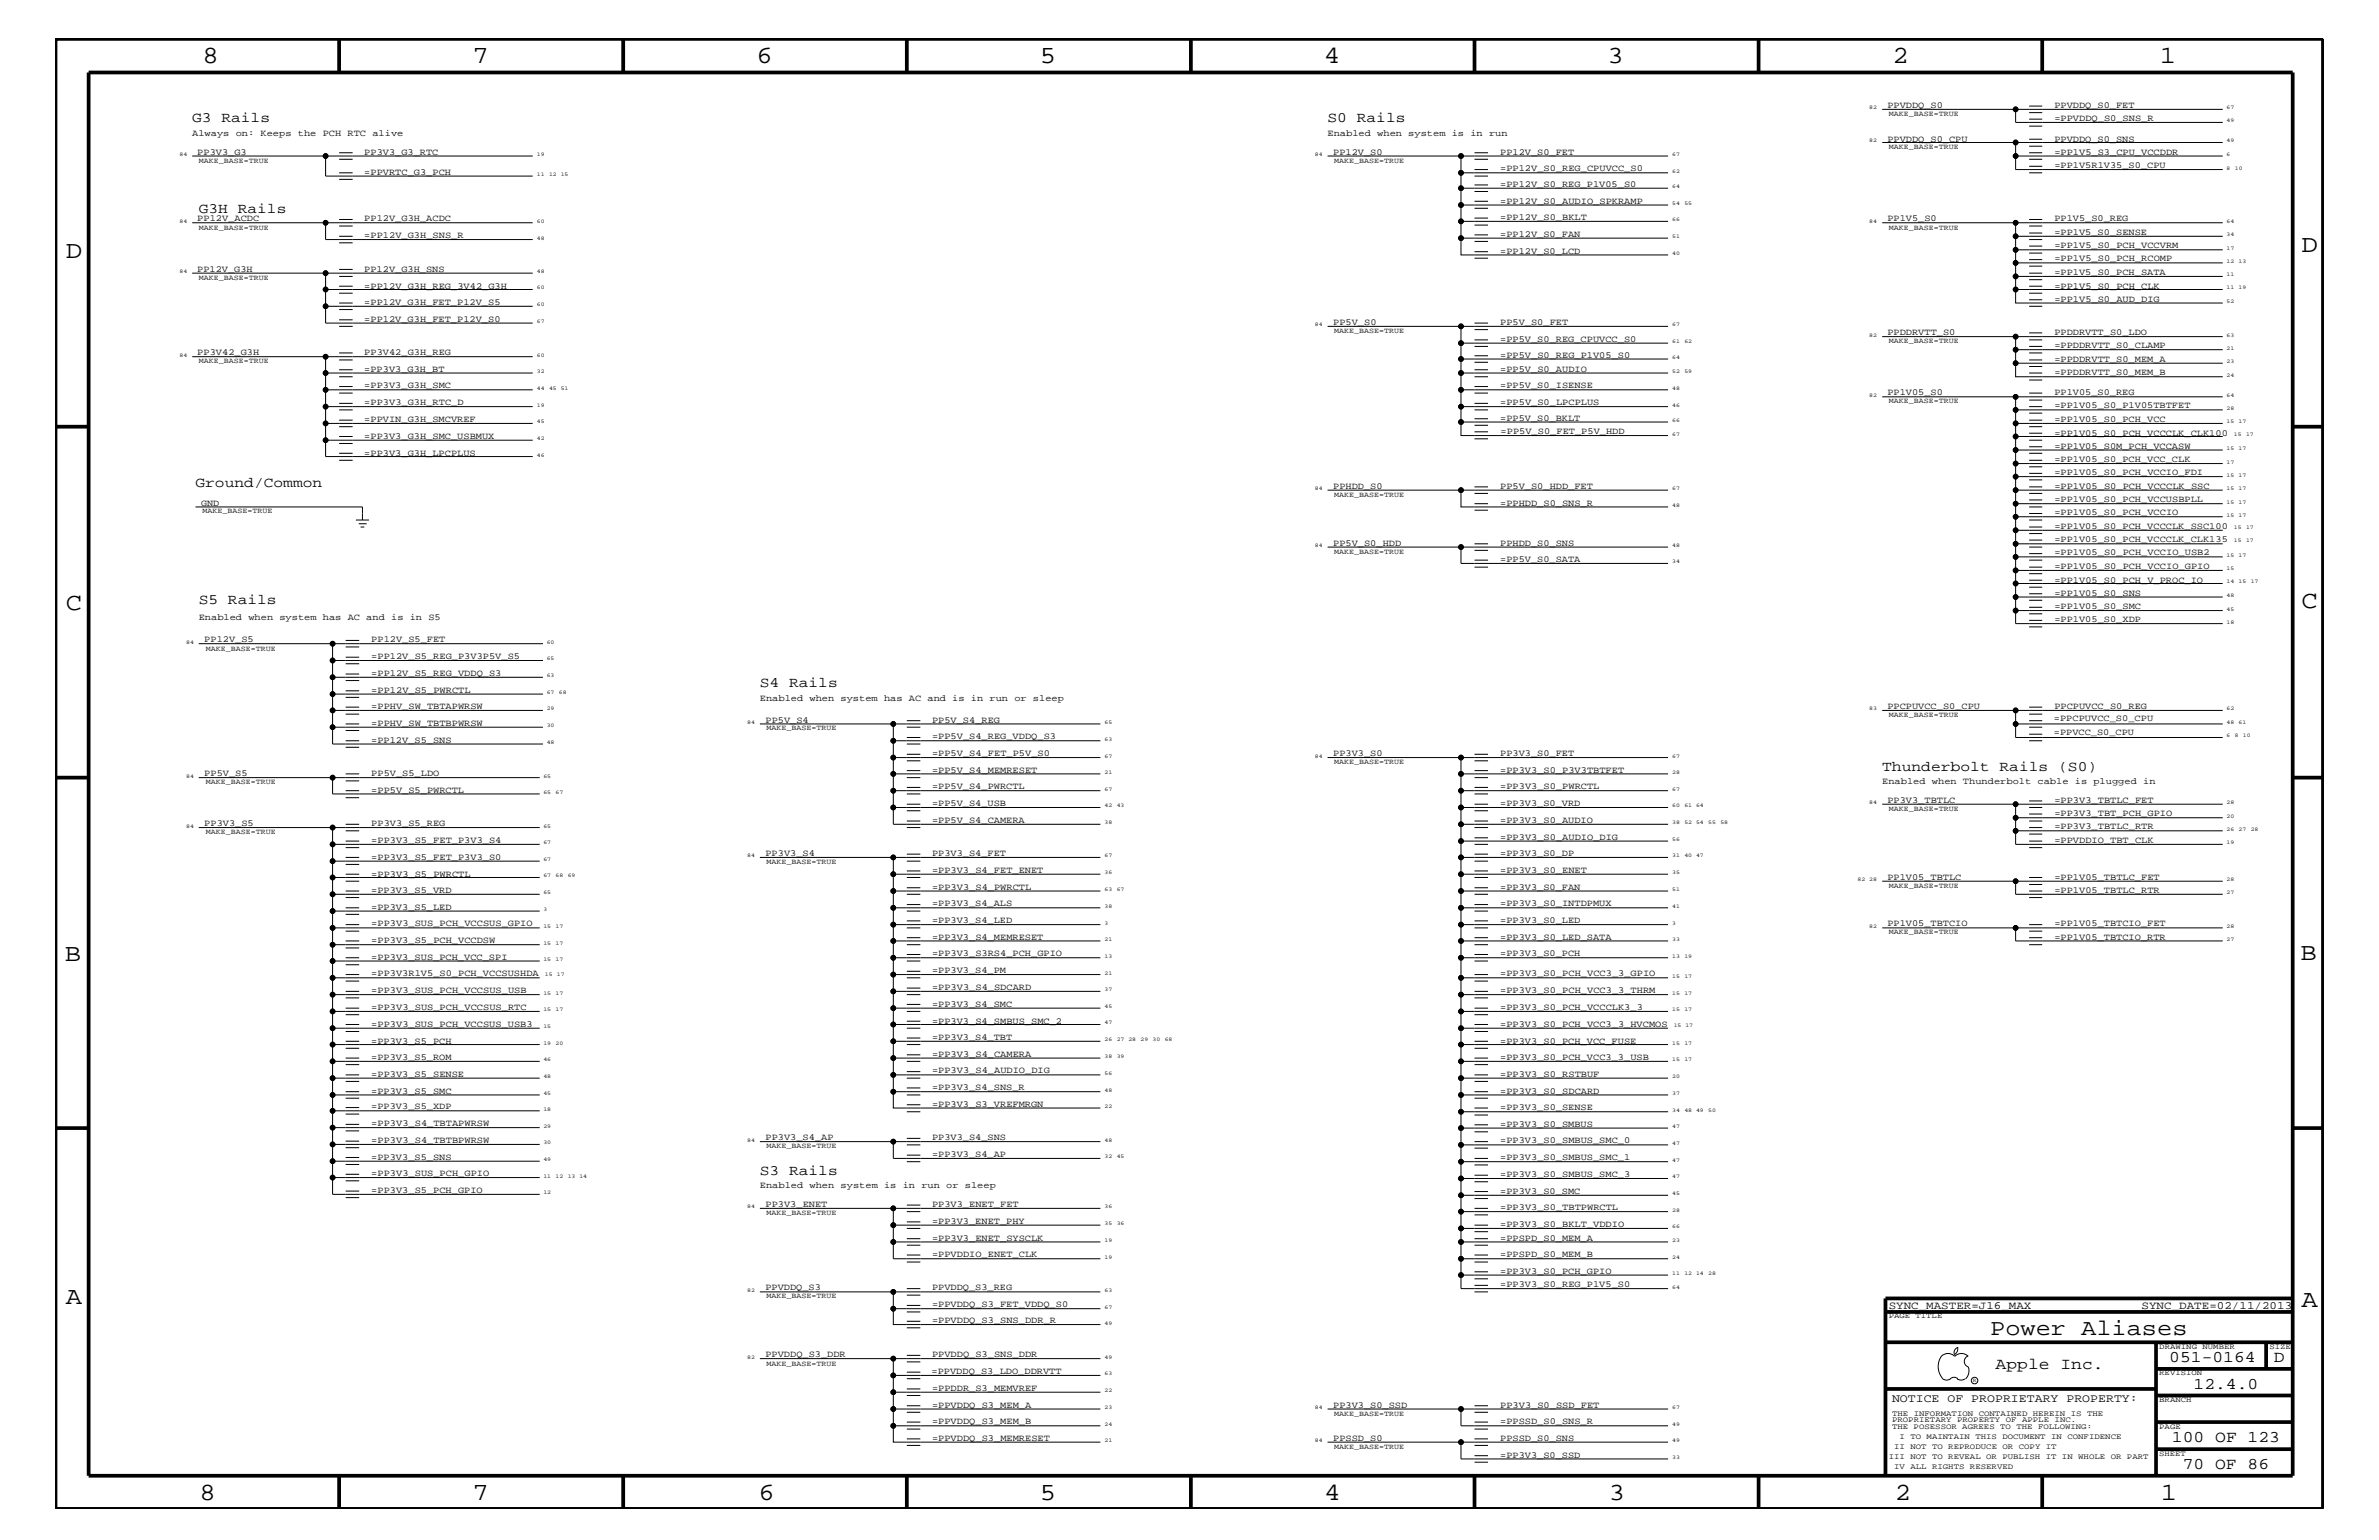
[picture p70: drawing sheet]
<svg xmlns="http://www.w3.org/2000/svg" width="432mm" height="279mm" viewBox="0 0 432 279" stroke-linecap="round" stroke-linejoin="round" font-family="sans-serif">
<defs><g id="words">
<g font-size="4.5">
<text x="36.7" y="11.5">8</text>
<text x="85.8" y="11.5">7</text>
<text x="137.3" y="11.5">6</text>
<text x="188.7" y="11.5">5</text>
<text x="240.3" y="11.5">4</text>
<text x="291.8" y="11.5">3</text>
<text x="343.5" y="11.5">2</text>
<text x="392" y="11.5">1</text>
<text x="11.9" y="46.8">D</text>
<text x="417.7" y="45.7">D</text>
<text x="11.9" y="110.6">C</text>
<text x="417.7" y="110.3">C</text>
<text x="11.8" y="174.3">B</text>
<text x="417.6" y="174.2">B</text>
<text x="11.9" y="236.7">A</text>
<text x="417.7" y="237.1">A</text>
<text x="36.2" y="272.1">8</text>
<text x="85.8" y="272.1">7</text>
<text x="137.7" y="272.1">6</text>
<text x="188.7" y="272.1">5</text>
<text x="240.4" y="272.1">4</text>
<text x="292" y="272.1">3</text>
<text x="343.9" y="272.1">2</text>
<text x="392.2" y="272.1">1</text>
</g>
<text font-size="4.1" x="361.2" y="242.3">Power Aliases</text>
<g font-size="3">
<text x="362.2" y="248.4">Apple Inc.</text>
<text x="393.7" y="247.1">051-0164</text>
<text x="398.1" y="252">12.4.0</text>
<text x="412.7" y="247.1">D</text>
<text x="394.2" y="261.6">100 OF 123</text>
<text x="396.2" y="266.6">70 OF 86</text>
</g>
<g font-size="2.6">
<text x="34.9" y="22.2">G3 Rails</text>
<text x="241" y="22.2">S0 Rails</text>
<text x="36.1" y="38.6">G3H Rails</text>
<text x="35.5" y="88.3">Ground/Common</text>
<text x="36.1" y="109.5">S5 Rails</text>
<text x="137.9" y="124.7">S4 Rails</text>
<text x="341.6" y="139.8">Thunderbolt Rails (S0)</text>
<text x="137.9" y="213.2">S3 Rails</text>
</g>
<text font-size="2.1" x="343.4" y="254.4">NOTICE OF PROPRIETARY PROPERTY:</text>
<g font-size="2">
<text x="342.8" y="237.4">SYNC_MASTER=J16_MAX</text>
<text x="388.7" y="237.4">SYNC_DATE=02/11/2013</text>
</g>
<g font-size="1.7">
<text x="342.6" y="19.6">PPVDDQ_S0</text>
<text x="372.9" y="19.6">PPVDDQ_S0_FET</text>
<text x="372.9" y="22">=PPVDDQ_S0_SNS_R</text>
<text x="34.9" y="24.7">Always on: Keeps the PCH RTC alive</text>
<text x="35.8" y="28.1">PP3V3_G3</text>
<text x="66.1" y="28.1">PP3V3_G3_RTC</text>
<text x="241" y="24.7">Enabled when system is in run</text>
<text x="242" y="28.1">PP12V_S0</text>
<text x="272.3" y="28.1">PP12V_S0_FET</text>
<text x="342.6" y="25.7">PPVDDQ_S0_CPU</text>
<text x="372.9" y="25.7">PPVDDQ_S0_SNS</text>
<text x="372.9" y="28.1">=PP1V5_S3_CPU_VCCDDR</text>
<text x="66.1" y="31.7">=PPVRTC_G3_PCH</text>
<text x="272.3" y="33.9">=PP12V_S0_REG_P1V05_S0</text>
<text x="272.3" y="31.1">=PP12V_S0_REG_CPUVCC_S0</text>
<text x="372.9" y="30.5">=PP1V5R1V35_S0_CPU</text>
<text x="35.8" y="40.2">PP12V_ACDC</text>
<text x="66.1" y="40.2">PP12V_G3H_ACDC</text>
<text x="272.3" y="40">=PP12V_S0_BKLT</text>
<text x="272.3" y="36.9">=PP12V_S0_AUDIO_SPKRAMP</text>
<text x="342.6" y="40.2">PP1V5_S0</text>
<text x="372.9" y="40.2">PP1V5_S0_REG</text>
<text x="66.1" y="43.2">=PP12V_G3H_SNS_R</text>
<text x="272.3" y="46">=PP12V_S0_LCD</text>
<text x="272.3" y="43">=PP12V_S0_FAN</text>
<text x="372.9" y="47.4">=PP1V5_S0_PCH_RCOMP</text>
<text x="372.9" y="45.1">=PP1V5_S0_PCH_VCCVRM</text>
<text x="372.9" y="42.6">=PP1V5_S0_SENSE</text>
<text x="35.8" y="49.3">PP12V_G3H</text>
<text x="66.1" y="52.4">=PP12V_G3H_REG_3V42_G3H</text>
<text x="66.1" y="49.3">PP12V_G3H_SNS</text>
<text x="372.9" y="52.4">=PP1V5_S0_PCH_CLK</text>
<text x="372.9" y="49.9">=PP1V5_S0_PCH_SATA</text>
<text x="66.1" y="58.4">=PP12V_G3H_FET_P12V_S0</text>
<text x="66.1" y="55.3">=PP12V_G3H_FET_P12V_S5</text>
<text x="242" y="59">PP5V_S0</text>
<text x="272.3" y="59">PP5V_S0_FET</text>
<text x="372.9" y="54.7">=PP1V5_S0_AUD_DIG</text>
<text x="35.8" y="64.5">PP3V42_G3H</text>
<text x="66.1" y="64.5">PP3V42_G3H_REG</text>
<text x="272.3" y="62">=PP5V_S0_REG_CPUVCC_S0</text>
<text x="272.3" y="64.9">=PP5V_S0_REG_P1V05_S0</text>
<text x="342.6" y="60.8">PPDDRVTT_S0</text>
<text x="372.9" y="65.6">=PPDDRVTT_S0_MEM_A</text>
<text x="372.9" y="63.2">=PPDDRVTT_S0_CLAMP</text>
<text x="372.9" y="60.8">PPDDRVTT_S0_LDO</text>
<text x="66.1" y="67.5">=PP3V3_G3H_BT</text>
<text x="66.1" y="70.5">=PP3V3_G3H_SMC</text>
<text x="272.3" y="67.5">=PP5V_S0_AUDIO</text>
<text x="272.3" y="70.5">=PP5V_S0_ISENSE</text>
<text x="342.6" y="71.7">PP1V05_S0</text>
<text x="372.9" y="71.7">PP1V05_S0_REG</text>
<text x="372.9" y="68.1">=PPDDRVTT_S0_MEM_B</text>
<text x="66.1" y="73.5">=PP3V3_G3H_RTC_D</text>
<text x="66.1" y="76.6">=PPVIN_G3H_SMCVREF</text>
<text x="272.3" y="73.5">=PP5V_S0_LPCPLUS</text>
<text x="272.3" y="76.3">=PP5V_S0_BKLT</text>
<text x="372.9" y="74.1">=PP1V05_S0_P1V05TBTFET</text>
<text x="372.9" y="76.6">=PP1V05_S0_PCH_VCC</text>
<text x="66.1" y="79.6">=PP3V3_G3H_SMC_USBMUX</text>
<text x="66.1" y="82.7">=PP3V3_G3H_LPCPLUS</text>
<text x="272.4" y="78.8">=PP5V_S0_FET_P5V_HDD</text>
<text x="372.9" y="81.4">=PP1V05_S0M_PCH_VCCASW</text>
<text x="372.9" y="79">=PP1V05_S0_PCH_VCCCLK_CLK100</text>
<text x="372.9" y="83.8">=PP1V05_S0_PCH_VCC_CLK</text>
<text x="242" y="88.7">PPHDD_S0</text>
<text x="272.3" y="88.7">PP5V_S0_HDD_FET</text>
<text x="372.9" y="88.7">=PP1V05_S0_PCH_VCCCLK_SSC</text>
<text x="372.9" y="86.2">=PP1V05_S0_PCH_VCCIO_FDI</text>
<text x="36.5" y="91.7">GND</text>
<text x="272.3" y="91.7">=PPHDD_S0_SNS_R</text>
<text x="372.9" y="93.5">=PP1V05_S0_PCH_VCCIO</text>
<text x="372.9" y="96">=PP1V05_S0_PCH_VCCCLK_SSC100</text>
<text x="372.9" y="91.1">=PP1V05_S0_PCH_VCCUSBPLL</text>
<text x="242" y="99">PP5V_S0_HDD</text>
<text x="272.3" y="99">PPHDD_S0_SNS</text>
<text x="372.9" y="100.8">=PP1V05_S0_PCH_VCCIO_USB2</text>
<text x="372.9" y="98.4">=PP1V05_S0_PCH_VCCCLK_CLK135</text>
<text x="272.3" y="102.1">=PP5V_S0_SATA</text>
<text x="372.9" y="103.2">=PP1V05_S0_PCH_VCCIO_GPIO</text>
<text x="372.9" y="105.7">=PP1V05_S0_PCH_V_PROC_IO</text>
<text x="36.1" y="112.6">Enabled when system has AC and is in S5</text>
<text x="372.9" y="108.1">=PP1V05_S0_SNS</text>
<text x="372.9" y="112.9">=PP1V05_S0_XDP</text>
<text x="372.9" y="110.5">=PP1V05_S0_SMC</text>
<text x="37.1" y="116.5">PP12V_S5</text>
<text x="67.4" y="119.6">=PP12V_S5_REG_P3V3P5V_S5</text>
<text x="67.4" y="116.5">PP12V_S5_FET</text>
<text x="67.4" y="122.6">=PP12V_S5_REG_VDDQ_S3</text>
<text x="67.4" y="125.7">=PP12V_S5_PWRCTL</text>
<text x="67.4" y="128.7">=PPHV_SW_TBTAPWRSW</text>
<text x="67.4" y="131.7">=PPHV_SW_TBTBPWRSW</text>
<text x="137.9" y="127.1">Enabled when system has AC and is in run or sleep</text>
<text x="138.9" y="131.1">PP5V_S4</text>
<text x="169.2" y="131.1">PP5V_S4_REG</text>
<text x="342.6" y="128.7">PPCPUVCC_S0_CPU</text>
<text x="372.8" y="130.8">=PPCPUVCC_S0_CPU</text>
<text x="372.9" y="128.7">PPCPUVCC_S0_REG</text>
<text x="67.4" y="134.7">=PP12V_S5_SNS</text>
<text x="169.2" y="137.2">=PP5V_S4_FET_P5V_S0</text>
<text x="169.2" y="134.1">=PP5V_S4_REG_VDDQ_S3</text>
<text x="242" y="137.2">PP3V3_S0</text>
<text x="272.3" y="137.2">PP3V3_S0_FET</text>
<text x="372.8" y="133.3">=PPVCC_S0_CPU</text>
<text x="37.1" y="140.8">PP5V_S5</text>
<text x="67.4" y="140.8">PP5V_S5_LDO</text>
<text x="67.4" y="143.9">=PP5V_S5_PWRCTL</text>
<text x="169.2" y="140.2">=PP5V_S4_MEMRESET</text>
<text x="169.2" y="143.2">=PP5V_S4_PWRCTL</text>
<text x="272.3" y="140.2">=PP3V3_S0_P3V3TBTFET</text>
<text x="272.3" y="143.2">=PP3V3_S0_PWRCTL</text>
<text x="341.6" y="142.3">Enabled when Thunderbolt cable is plugged in</text>
<text x="37.1" y="149.9">PP3V3_S5</text>
<text x="67.4" y="149.9">PP3V3_S5_REG</text>
<text x="169.2" y="149.3">=PP5V_S4_CAMERA</text>
<text x="169.2" y="146.2">=PP5V_S4_USB</text>
<text x="272.3" y="146.2">=PP3V3_S0_VRD</text>
<text x="272.3" y="149.3">=PP3V3_S0_AUDIO</text>
<text x="342.6" y="145.7">PP3V3_TBTLC</text>
<text x="372.9" y="148.1">=PP3V3_TBT_PCH_GPIO</text>
<text x="372.9" y="145.7">=PP3V3_TBTLC_FET</text>
<text x="67.4" y="152.9">=PP3V3_S5_FET_P3V3_S4</text>
<text x="67.4" y="156">=PP3V3_S5_FET_P3V3_S0</text>
<text x="138.9" y="155.4">PP3V3_S4</text>
<text x="169.2" y="155.4">PP3V3_S4_FET</text>
<text x="272.3" y="152.3">=PP3V3_S0_AUDIO_DIG</text>
<text x="272.3" y="155.4">=PP3V3_S0_DP</text>
<text x="372.9" y="150.5">=PP3V3_TBTLC_RTR</text>
<text x="372.9" y="152.9">=PPVDDIO_TBT_CLK</text>
<text x="67.4" y="159">=PP3V3_S5_PWRCTL</text>
<text x="67.4" y="162">=PP3V3_S5_VRD</text>
<text x="169.2" y="161.4">=PP3V3_S4_PWRCTL</text>
<text x="169.2" y="158.4">=PP3V3_S4_FET_ENET</text>
<text x="272.3" y="158.4">=PP3V3_S0_ENET</text>
<text x="272.3" y="161.4">=PP3V3_S0_FAN</text>
<text x="342.6" y="159.6">PP1V05_TBTLC</text>
<text x="372.9" y="159.6">=PP1V05_TBTLC_FET</text>
<text x="372.9" y="162">=PP1V05_TBTLC_RTR</text>
<text x="67.4" y="165">=PP3V3_S5_LED</text>
<text x="169.2" y="167.5">=PP3V3_S4_LED</text>
<text x="169.2" y="164.5">=PP3V3_S4_ALS</text>
<text x="272.3" y="164.5">=PP3V3_S0_INTDPMUX</text>
<text x="272.3" y="167.5">=PP3V3_S0_LED</text>
<text x="67.4" y="168.1">=PP3V3_SUS_PCH_VCCSUS_GPIO</text>
<text x="67.4" y="171.1">=PP3V3_S5_PCH_VCCDSW</text>
<text x="169.2" y="173.5">=PP3V3_S3RS4_PCH_GPIO</text>
<text x="169.2" y="170.5">=PP3V3_S4_MEMRESET</text>
<text x="272.3" y="173.5">=PP3V3_S0_PCH</text>
<text x="272.3" y="170.5">=PP3V3_S0_LED_SATA</text>
<text x="342.6" y="168.1">PP1V05_TBTCIO</text>
<text x="372.9" y="168.1">=PP1V05_TBTCIO_FET</text>
<text x="372.9" y="170.5">=PP1V05_TBTCIO_RTR</text>
<text x="67.4" y="174.2">=PP3V3_SUS_PCH_VCC_SPI</text>
<text x="67.4" y="177.2">=PP3V3R1V5_S0_PCH_VCCSUSHDA</text>
<text x="169.2" y="176.6">=PP3V3_S4_PM</text>
<text x="169.2" y="179.6">=PP3V3_S4_SDCARD</text>
<text x="272.3" y="177.2">=PP3V3_S0_PCH_VCC3_3_GPIO</text>
<text x="67.4" y="180.2">=PP3V3_SUS_PCH_VCCSUS_USB</text>
<text x="67.4" y="183.2">=PP3V3_SUS_PCH_VCCSUS_RTC</text>
<text x="169.2" y="182.7">=PP3V3_S4_SMC</text>
<text x="169.2" y="185.7">=PP3V3_S4_SMBUS_SMC_2</text>
<text x="272.3" y="183.2">=PP3V3_S0_PCH_VCCCLK3_3</text>
<text x="272.3" y="180.2">=PP3V3_S0_PCH_VCC3_3_THRM</text>
<text x="67.4" y="186.3">=PP3V3_SUS_PCH_VCCSUS_USB3</text>
<text x="67.4" y="189.3">=PP3V3_S5_PCH</text>
<text x="169.2" y="188.7">=PP3V3_S4_TBT</text>
<text x="169.2" y="191.7">=PP3V3_S4_CAMERA</text>
<text x="272.3" y="189.3">=PP3V3_S0_PCH_VCC_FUSE</text>
<text x="272.3" y="186.3">=PP3V3_S0_PCH_VCC3_3_HVCMOS</text>
<text x="67.4" y="192.3">=PP3V3_S5_ROM</text>
<text x="67.4" y="195.4">=PP3V3_S5_SENSE</text>
<text x="169.2" y="194.8">=PP3V3_S4_AUDIO_DIG</text>
<text x="169.2" y="197.8">=PP3V3_S4_SNS_R</text>
<text x="272.3" y="195.4">=PP3V3_S0_RSTBUF</text>
<text x="272.3" y="192.3">=PP3V3_S0_PCH_VCC3_3_USB</text>
<text x="67.4" y="198.4">=PP3V3_S5_SMC</text>
<text x="67.4" y="201.3">=PP3V3_S5_XDP</text>
<text x="169.2" y="200.9">=PP3V3_S3_VREFMRGN</text>
<text x="272.3" y="201.5">=PP3V3_S0_SENSE</text>
<text x="272.3" y="198.4">=PP3V3_S0_SDCARD</text>
<text x="67.4" y="204.3">=PP3V3_S4_TBTAPWRSW</text>
<text x="67.4" y="207.4">=PP3V3_S4_TBTBPWRSW</text>
<text x="138.9" y="206.9">PP3V3_S4_AP</text>
<text x="169.2" y="206.9">PP3V3_S4_SNS</text>
<text x="169.2" y="209.9">=PP3V3_S4_AP</text>
<text x="272.3" y="207.5">=PP3V3_S0_SMBUS_SMC_0</text>
<text x="272.3" y="204.4">=PP3V3_S0_SMBUS</text>
<text x="67.4" y="210.4">=PP3V3_S5_SNS</text>
<text x="67.4" y="213.4">=PP3V3_SUS_PCH_GPIO</text>
<text x="137.9" y="215.6">Enabled when system is in run or sleep</text>
<text x="272.3" y="213.6">=PP3V3_S0_SMBUS_SMC_3</text>
<text x="272.3" y="210.5">=PP3V3_S0_SMBUS_SMC_1</text>
<text x="67.4" y="216.4">=PP3V3_S5_PCH_GPIO</text>
<text x="138.9" y="219">PP3V3_ENET</text>
<text x="169.2" y="219">PP3V3_ENET_FET</text>
<text x="272.3" y="219.6">=PP3V3_S0_TBTPWRCTL</text>
<text x="272.3" y="216.6">=PP3V3_S0_SMC</text>
<text x="169.2" y="225.1">=PP3V3_ENET_SYSCLK</text>
<text x="169.2" y="222">=PP3V3_ENET_PHY</text>
<text x="272.3" y="225.1">=PPSPD_S0_MEM_A</text>
<text x="272.3" y="222.6">=PP3V3_S0_BKLT_VDDIO</text>
<text x="169.2" y="228.1">=PPVDDIO_ENET_CLK</text>
<text x="272.3" y="231.1">=PP3V3_S0_PCH_GPIO</text>
<text x="272.3" y="233.5">=PP3V3_S0_REG_P1V5_S0</text>
<text x="272.3" y="228.1">=PPSPD_S0_MEM_B</text>
<text x="138.9" y="234.1">PPVDDQ_S3</text>
<text x="169.2" y="237.2">=PPVDDQ_S3_FET_VDDQ_S0</text>
<text x="169.2" y="234.1">PPVDDQ_S3_REG</text>
<text x="169.2" y="240.1">=PPVDDQ_S3_SNS_DDR_R</text>
<text x="138.9" y="246.2">PPVDDQ_S3_DDR</text>
<text x="169.1" y="249.3">=PPVDDQ_S3_LDO_DDRVTT</text>
<text x="169.2" y="246.2">PPVDDQ_S3_SNS_DDR</text>
<text x="169.2" y="255.4">=PPVDDQ_S3_MEM_A</text>
<text x="169.2" y="252.3">=PPDDR_S3_MEMVREF</text>
<text x="242" y="255.4">PP3V3_S0_SSD</text>
<text x="272.3" y="255.4">PP3V3_S0_SSD_FET</text>
<text x="169.2" y="258.4">=PPVDDQ_S3_MEM_B</text>
<text x="169.2" y="261.4">=PPVDDQ_S3_MEMRESET</text>
<text x="242" y="261.4">PPSSD_S0</text>
<text x="272.3" y="261.4">PPSSD_S0_SNS</text>
<text x="272.3" y="258.4">=PPSSD_S0_SNS_R</text>
<text x="272.3" y="264.4">=PP3V3_S0_SSD</text>
</g>
<g font-size="1.4">
<text x="342.8" y="21">MAKE_BASE=TRUE</text>
<text x="36.1" y="29.5">MAKE_BASE=TRUE</text>
<text x="242.1" y="29.5">MAKE_BASE=TRUE</text>
<text x="342.8" y="27.1">MAKE_BASE=TRUE</text>
<text x="36.1" y="41.7">MAKE_BASE=TRUE</text>
<text x="342.8" y="41.7">MAKE_BASE=TRUE</text>
<text x="36.1" y="50.7">MAKE_BASE=TRUE</text>
<text x="36.1" y="65.9">MAKE_BASE=TRUE</text>
<text x="242.1" y="60.4">MAKE_BASE=TRUE</text>
<text x="342.8" y="62.3">MAKE_BASE=TRUE</text>
<text x="342.8" y="73.2">MAKE_BASE=TRUE</text>
<text x="36.7" y="93.2">MAKE_BASE=TRUE</text>
<text x="242.1" y="90.1">MAKE_BASE=TRUE</text>
<text x="242.1" y="100.4">MAKE_BASE=TRUE</text>
<text x="37.3" y="118.1">MAKE_BASE=TRUE</text>
<text x="342.8" y="130.2">MAKE_BASE=TRUE</text>
<text x="139.1" y="132.5">MAKE_BASE=TRUE</text>
<text x="37.3" y="142.3">MAKE_BASE=TRUE</text>
<text x="242.1" y="138.6">MAKE_BASE=TRUE</text>
<text x="342.8" y="147.1">MAKE_BASE=TRUE</text>
<text x="37.3" y="151.3">MAKE_BASE=TRUE</text>
<text x="139.1" y="156.8">MAKE_BASE=TRUE</text>
<text x="342.8" y="161.1">MAKE_BASE=TRUE</text>
<text x="342.8" y="169.5">MAKE_BASE=TRUE</text>
<text x="139.1" y="208.3">MAKE_BASE=TRUE</text>
<text x="139.1" y="220.4">MAKE_BASE=TRUE</text>
<text x="139.1" y="235.6">MAKE_BASE=TRUE</text>
<text x="342.8" y="239.2">PAGE TITLE</text>
<text x="391.9" y="244.7">DRAWING NUMBER</text>
<text x="411.9" y="244.7">SIZE</text>
<text x="139.1" y="247.8">MAKE_BASE=TRUE</text>
<text x="391.9" y="249.5">REVISION</text>
<text x="242.1" y="256.8">MAKE_BASE=TRUE</text>
<text x="343.4" y="256.8">THE INFORMATION CONTAINED HEREIN IS THE</text>
<text x="391.9" y="254.4">BRANCH</text>
<text x="242.1" y="262.9">MAKE_BASE=TRUE</text>
<text x="343.4" y="258">PROPRIETARY PROPERTY OF APPLE INC.</text>
<text x="343.4" y="259.3">THE POSESSOR AGREES TO THE FOLLOWING:</text>
<text x="343.8" y="262.9">II NOT TO REPRODUCE OR COPY IT</text>
<text x="344.8" y="261.1">I TO MAINTAIN THIS DOCUMENT IN CONFIDENCE</text>
<text x="391.9" y="259.3">PAGE</text>
<text x="342.8" y="264.7">III NOT TO REVEAL OR PUBLISH IT IN WHOLE OR PART</text>
<text x="343.8" y="266.6">IV ALL RIGHTS RESERVED</text>
<text x="391.9" y="264.1">SHEET</text>
</g>
<g font-size="1">
<text x="339.3" y="19.8">82</text>
<text x="404.1" y="19.8">67</text>
<text x="404.1" y="22.2">49</text>
<text x="32.6" y="28.3">84</text>
<text x="97.5" y="28.3">19</text>
<text x="238.7" y="28.3">84</text>
<text x="303.5" y="28.3">67</text>
<text x="339.3" y="25.9">82</text>
<text x="404.1" y="25.9">49</text>
<text x="404.1" y="28.3">6</text>
<text x="97.5" y="31.9">11</text>
<text x="99.7" y="31.9">12 15</text>
<text x="303.5" y="34.1">64</text>
<text x="303.5" y="31.4">62</text>
<text x="404.1" y="30.8">8</text>
<text x="405.6" y="30.8">10</text>
<text x="32.6" y="40.4">84</text>
<text x="97.5" y="40.4">60</text>
<text x="303.5" y="40.2">66</text>
<text x="303.5" y="37.2">54</text>
<text x="305.7" y="37.2">55</text>
<text x="339.3" y="40.4">84</text>
<text x="404.1" y="40.4">64</text>
<text x="97.5" y="43.5">48</text>
<text x="303.5" y="46.3">40</text>
<text x="303.5" y="43.2">51</text>
<text x="404.1" y="47.7">12</text>
<text x="404.1" y="45.3">17</text>
<text x="404.1" y="42.9">34</text>
<text x="406.3" y="47.7">13</text>
<text x="32.6" y="49.6">84</text>
<text x="97.5" y="52.5">60</text>
<text x="97.5" y="49.6">48</text>
<text x="404.1" y="52.5">11</text>
<text x="404.1" y="50.2">11</text>
<text x="406.3" y="52.5">19</text>
<text x="97.5" y="58.6">67</text>
<text x="97.5" y="55.6">60</text>
<text x="238.7" y="59.2">84</text>
<text x="303.5" y="59.2">67</text>
<text x="404.1" y="55">52</text>
<text x="32.6" y="64.7">84</text>
<text x="97.5" y="64.7">60</text>
<text x="303.5" y="62.3">61</text>
<text x="303.5" y="65.1">64</text>
<text x="305.7" y="62.3">62</text>
<text x="339.3" y="61.1">82</text>
<text x="404.1" y="65.9">23</text>
<text x="404.1" y="63.4">21</text>
<text x="404.1" y="61.1">63</text>
<text x="97.5" y="70.7">44</text>
<text x="97.5" y="67.7">32</text>
<text x="99.7" y="70.7">45 51</text>
<text x="303.5" y="67.7">52</text>
<text x="303.5" y="70.7">48</text>
<text x="305.7" y="67.7">59</text>
<text x="339.3" y="72">82</text>
<text x="404.1" y="72">64</text>
<text x="404.1" y="68.4">24</text>
<text x="97.5" y="73.8">19</text>
<text x="97.5" y="76.8">45</text>
<text x="303.5" y="73.8">46</text>
<text x="303.5" y="76.6">66</text>
<text x="404.1" y="74.4">28</text>
<text x="404.1" y="76.8">15</text>
<text x="406.3" y="76.8">17</text>
<text x="97.5" y="79.9">42</text>
<text x="97.5" y="82.8">46</text>
<text x="303.5" y="79">67</text>
<text x="404.1" y="81.6">15</text>
<text x="405.5" y="79">15</text>
<text x="406.3" y="81.6">17</text>
<text x="407.7" y="79">17</text>
<text x="238.7" y="88.9">84</text>
<text x="303.5" y="88.9">67</text>
<text x="404.1" y="88.9">15</text>
<text x="404.1" y="86.5">15</text>
<text x="404.1" y="84.1">17</text>
<text x="406.3" y="88.9">17</text>
<text x="406.3" y="86.5">17</text>
<text x="303.5" y="92">48</text>
<text x="404.1" y="93.8">15</text>
<text x="404.1" y="91.4">15</text>
<text x="405.5" y="96">15</text>
<text x="406.3" y="93.8">17</text>
<text x="406.3" y="91.4">17</text>
<text x="407.7" y="96">17</text>
<text x="238.7" y="99.3">84</text>
<text x="303.5" y="99.3">48</text>
<text x="404.1" y="101">15</text>
<text x="405.5" y="98.4">15</text>
<text x="406.3" y="101">17</text>
<text x="407.7" y="98.4">17</text>
<text x="303.5" y="102.2">34</text>
<text x="404.1" y="103.5">15</text>
<text x="404.1" y="105.9">14</text>
<text x="406.3" y="105.9">15</text>
<text x="408.5" y="105.9">17</text>
<text x="404.1" y="108.3">48</text>
<text x="404.1" y="113.1">18</text>
<text x="404.1" y="110.8">45</text>
<text x="33.8" y="116.8">84</text>
<text x="99.2" y="116.8">60</text>
<text x="99.2" y="119.8">65</text>
<text x="99.2" y="122.9">63</text>
<text x="99.2" y="125.9">67</text>
<text x="101.4" y="125.9">68</text>
<text x="99.2" y="128.9">29</text>
<text x="99.2" y="131.9">30</text>
<text x="135.6" y="131.3">84</text>
<text x="200.5" y="131.3">65</text>
<text x="339.3" y="128.9">83</text>
<text x="404.1" y="128.9">62</text>
<text x="404.1" y="131.3">48</text>
<text x="406.3" y="131.3">61</text>
<text x="99.2" y="135">48</text>
<text x="200.5" y="137.4">67</text>
<text x="200.5" y="134.4">63</text>
<text x="238.7" y="137.4">84</text>
<text x="303.5" y="137.4">67</text>
<text x="404.1" y="133.8">6</text>
<text x="405.6" y="133.8">8</text>
<text x="407.1" y="133.8">10</text>
<text x="33.8" y="141.1">84</text>
<text x="98.6" y="141.1">65</text>
<text x="200.5" y="143.5">67</text>
<text x="200.5" y="140.4">21</text>
<text x="303.5" y="140.4">28</text>
<text x="303.5" y="143.5">67</text>
<text x="98.6" y="144">65</text>
<text x="100.8" y="144">67</text>
<text x="200.5" y="149.5">38</text>
<text x="200.5" y="146.5">42</text>
<text x="202.7" y="146.5">43</text>
<text x="303.5" y="149.5">38</text>
<text x="303.5" y="146.5">60</text>
<text x="305.7" y="149.5">52 54</text>
<text x="305.7" y="146.5">61 64</text>
<text x="310" y="149.5">55</text>
<text x="312.3" y="149.5">58</text>
<text x="339.3" y="145.9">84</text>
<text x="404.1" y="148.4">20</text>
<text x="404.1" y="145.9">28</text>
<text x="33.8" y="150.1">84</text>
<text x="98.6" y="150.1">65</text>
<text x="98.6" y="153.2">67</text>
<text x="135.6" y="155.6">84</text>
<text x="200.5" y="155.6">67</text>
<text x="303.5" y="152.6">56</text>
<text x="303.5" y="155.6">31</text>
<text x="305.7" y="155.6">40 47</text>
<text x="404.1" y="150.7">26</text>
<text x="404.1" y="153.2">19</text>
<text x="406.3" y="150.7">27</text>
<text x="408.5" y="150.7">28</text>
<text x="98.6" y="159.2">67</text>
<text x="98.6" y="156.2">67</text>
<text x="100.8" y="159.2">68</text>
<text x="103" y="159.2">69</text>
<text x="200.5" y="161.7">63</text>
<text x="200.5" y="158.6">36</text>
<text x="202.7" y="161.7">67</text>
<text x="303.5" y="158.6">35</text>
<text x="303.5" y="161.7">51</text>
<text x="337.1" y="159.9">82 28</text>
<text x="404.1" y="159.9">28</text>
<text x="98.6" y="165.3">3</text>
<text x="98.6" y="162.2">65</text>
<text x="200.5" y="167.8">3</text>
<text x="200.5" y="164.7">38</text>
<text x="303.5" y="164.7">41</text>
<text x="303.5" y="167.8">3</text>
<text x="404.1" y="162.2">27</text>
<text x="98.6" y="168.3">15</text>
<text x="98.6" y="171.4">15</text>
<text x="100.8" y="168.3">17</text>
<text x="100.8" y="171.4">17</text>
<text x="200.5" y="173.8">13</text>
<text x="200.5" y="170.7">21</text>
<text x="303.5" y="173.8">13</text>
<text x="303.5" y="170.7">33</text>
<text x="305.7" y="173.8">19</text>
<text x="339.3" y="168.3">82</text>
<text x="404.1" y="168.3">28</text>
<text x="404.1" y="170.7">27</text>
<text x="98.6" y="174.4">15</text>
<text x="98.9" y="177.2">15</text>
<text x="100.8" y="174.4">17</text>
<text x="101.1" y="177.2">17</text>
<text x="200.5" y="176.8">21</text>
<text x="200.5" y="179.9">37</text>
<text x="303.5" y="177.4">15</text>
<text x="305.7" y="177.4">17</text>
<text x="98.6" y="180.5">15</text>
<text x="98.6" y="183.5">15</text>
<text x="100.8" y="180.5">17</text>
<text x="100.8" y="183.5">17</text>
<text x="200.5" y="182.9">45</text>
<text x="200.5" y="185.9">47</text>
<text x="303.5" y="183.5">15</text>
<text x="303.5" y="180.5">15</text>
<text x="305.7" y="183.5">17</text>
<text x="305.7" y="180.5">17</text>
<text x="98.6" y="186.5">15</text>
<text x="98.6" y="189.5">19</text>
<text x="100.8" y="189.5">20</text>
<text x="200.5" y="188.9">26</text>
<text x="200.5" y="192">38</text>
<text x="202.7" y="188.9">27 28</text>
<text x="202.7" y="192">39</text>
<text x="207" y="188.9">29</text>
<text x="209.2" y="188.9">30</text>
<text x="211.4" y="188.9">68</text>
<text x="303.5" y="189.5">15</text>
<text x="303.8" y="186.3">15 17</text>
<text x="305.7" y="189.5">17</text>
<text x="98.6" y="192.6">46</text>
<text x="98.6" y="195.6">48</text>
<text x="200.5" y="195">56</text>
<text x="303.5" y="195.6">20</text>
<text x="303.5" y="192.6">15</text>
<text x="305.7" y="192.6">17</text>
<text x="98.6" y="198.7">45</text>
<text x="98.6" y="201.5">18</text>
<text x="200.5" y="201">22</text>
<text x="200.5" y="198.1">48</text>
<text x="303.5" y="201.7">34</text>
<text x="303.5" y="198.7">37</text>
<text x="305.7" y="201.7">48 49</text>
<text x="310" y="201.7">50</text>
<text x="98.6" y="204.6">29</text>
<text x="98.6" y="207.6">30</text>
<text x="135.6" y="207.1">84</text>
<text x="200.5" y="207.1">48</text>
<text x="303.5" y="207.7">47</text>
<text x="303.5" y="204.7">47</text>
<text x="98.6" y="210.7">49</text>
<text x="98.6" y="213.6">11</text>
<text x="100.8" y="213.6">12</text>
<text x="103" y="213.6">13 14</text>
<text x="200.5" y="210.2">32</text>
<text x="202.7" y="210.2">45</text>
<text x="303.5" y="213.8">47</text>
<text x="303.5" y="210.8">47</text>
<text x="98.6" y="216.7">12</text>
<text x="135.6" y="219.2">84</text>
<text x="200.5" y="219.2">36</text>
<text x="303.5" y="219.8">28</text>
<text x="303.5" y="216.9">45</text>
<text x="200.5" y="225.3">19</text>
<text x="200.5" y="222.3">35</text>
<text x="202.7" y="222.3">36</text>
<text x="303.5" y="225.3">23</text>
<text x="303.5" y="222.9">66</text>
<text x="200.5" y="228.4">19</text>
<text x="303.5" y="228.4">24</text>
<text x="303.5" y="233.8">64</text>
<text x="303.5" y="231.3">11</text>
<text x="305.7" y="231.3">12 14</text>
<text x="310" y="231.3">28</text>
<text x="135.6" y="234.4">82</text>
<text x="200.5" y="237.4">67</text>
<text x="200.5" y="234.4">63</text>
<text x="200.5" y="240.3">49</text>
<text x="135.6" y="246.5">82</text>
<text x="200.5" y="249.5">63</text>
<text x="200.5" y="246.5">49</text>
<text x="358.1" y="250.7">R</text>
<text x="200.5" y="255.6">23</text>
<text x="200.5" y="252.6">22</text>
<text x="238.7" y="255.6">84</text>
<text x="303.5" y="255.6">67</text>
<text x="200.5" y="258.7">24</text>
<text x="200.5" y="261.6">21</text>
<text x="238.7" y="261.6">84</text>
<text x="303.5" y="261.6">49</text>
<text x="303.5" y="258.7">49</text>
<text x="303.5" y="264.7">33</text>
</g>
</g></defs>
<g fill="none" stroke="#000" stroke-width=".18">
<path d="M341.6 19.8h24.2M368.3 19.2h2.4M403.4 19.8h-37.6v2.4h37.6M34.9 28.3h24.2M61.6 39.8h2.4M61.6 28.9h2.4M61.6 27.7h2.4M61.6 31.4h2.4M61.6 32.5h2.4M96.7 28.3h-37.6v3.6h37.6M241 28.3h61.8M265.2 31.4h37.6"/>
<path d="M265.2 28.3v5.8M267.6 28.9h2.5M267.6 27.7h2.5M267.6 31.9h2.5M267.6 30.8h2.5M267.6 34.7h2.5M267.6 33.6h2.5M267.6 37.8h2.5M267.6 36.5h2.5M267.6 39.6h2.5M302.8 37.2h-37.6v3h37.6M302.8 34.1h-37.6v3.1"/>
<path d="M341.6 25.9h61.8M365.8 28.3h37.6M365.8 25.9v4.9h37.6M368.3 39.8h2.4M368.3 28.9h2.4M368.3 27.7h2.4M368.3 31.4h2.4M368.3 26.5h2.4M368.3 25.3h2.4M368.3 20.4h2.4M368.3 22.9h2.4M368.3 21.6h2.4"/>
<path d="M368.3 30.2h2.4M34.9 40.4h61.8M34.9 49.6h24.2M59.1 40.4v3.1h37.6M59.1 52.5v6.1h37.6M59.1 52.5h37.6M59.1 55.6h37.6M61.6 44.1h2.4M61.6 42.9h2.4M61.6 41h2.4M61.6 59.2h2.4M61.6 50.2h2.4"/>
<path d="M61.6 48.9h2.4M61.6 53.2h2.4M61.6 51.9h2.4M61.6 56.2h2.4M61.6 55h2.4M61.6 58h2.4M96.7 49.6h-37.6v2.9M241 59.2h61.8M265.2 40.2v3M265.2 59.2v3.1M267.6 46.8h2.5M267.6 45.7h2.5"/>
<path d="M267.6 43.8h2.5M267.6 42.6h2.5M267.6 59.8h2.5M267.6 58.6h2.5M267.6 40.8h2.5M302.8 43.2h-37.6v3.1h37.6M341.6 40.4h24.2M365.8 42.9v2.4M365.8 47.7v2.5M368.3 43.5h2.4M368.3 41h2.4M368.3 49.6h2.4"/>
<path d="M368.3 53.2h2.4M368.3 51.9h2.4M368.3 55.6h2.4M368.3 42.3h2.4M368.3 45.9h2.4M368.3 44.6h2.4M368.3 48.3h2.4M368.3 47.1h2.4M368.3 50.7h2.4M368.3 54.4h2.4M403.4 52.5h-37.6v2.5h37.6M403.4 50.2h-37.6v2.3"/>
<path d="M403.4 45.3h-37.6v2.4h37.6M403.4 40.4h-37.6v2.5h37.6M34.9 64.7h24.2M59.1 67.7h37.6M59.1 70.7h37.6M59.1 73.8h37.6M59.1 79.9h37.6M59.1 76.8h37.6M59.1 67.7v15.1h37.6M61.6 68.4h2.4M61.6 67.1h2.4M61.6 71.3h2.4"/>
<path d="M61.6 70.1h2.4M61.6 74.4h2.4M61.6 73.2h2.4M61.6 64h2.4M61.6 65.3h2.4M61.6 79.2h2.4M61.6 77.4h2.4M61.6 76.2h2.4M96.7 64.7h-37.6v3M265.2 73.8h37.6M265.2 70.7v5.9M267.6 62.9h2.5"/>
<path d="M267.6 61.7h2.5M267.6 65.7h2.5M267.6 64.5h2.5M267.6 68.4h2.5M267.6 67.1h2.5M267.6 71.3h2.5M267.6 70.1h2.5M267.6 74.4h2.5M267.6 73.2h2.5M267.6 77.2h2.5M267.6 76h2.5M267.6 79.6h2.5"/>
<path d="M267.6 78.3h2.5M302.8 76.6h-37.6v2.4h37.6M302.8 67.7h-37.6v3h37.6M302.8 65.1h-37.6v2.6M302.8 62.3h-37.6v2.8M341.6 61.1h61.8M341.6 72h24.2M365.8 74.4h37.6M365.8 76.8h37.6M365.8 61.1v2.3M365.8 74.4v4.8M368.3 62.9h2.4"/>
<path d="M368.3 61.7h2.4M368.3 67.7h2.4M368.3 71.3h2.4M368.3 73.8h2.4M368.3 60.4h2.4M368.3 64h2.4M368.3 66.5h2.4M368.3 65.3h2.4M368.3 68.9h2.4M368.3 72.6h2.4M368.3 79.9h2.4M368.3 78.6h2.4"/>
<path d="M368.3 77.4h2.4M368.3 76.2h2.4M368.3 75h2.4M403.4 65.9h-37.6v2.5h37.6M403.4 63.4h-37.6v2.5M403.4 79.2h-37.6v2.4M403.4 72h-37.6v2.4M35.5 92h30.3v2.3M61.6 83.5h2.4M61.6 82.2h2.4M61.6 80.5h2.4M64.6 94.3h2.4"/>
<path d="M65.1 95h1.4M65.4 95.6h.7M241 88.9h24.2M241 99.3h24.2M267.6 89.5h2.5M267.6 88.3h2.5M267.6 91.4h2.5M267.6 98.7h2.5M267.6 92.6h2.5M267.6 99.9h2.5M302.8 88.9h-37.6v3.1h37.6M302.8 99.3h-37.6v2.9h37.6"/>
<path d="M365.8 86.5h37.6M365.8 81.6h37.6M365.8 91.4h37.6M365.8 96.2h37.6M365.8 81.6v2.5M365.8 86.5v2.4M365.8 91.4v2.4M365.8 96.2v2.5M368.3 94.3h2.4M368.3 95.6h2.4M368.3 84.7h2.4M368.3 83.5h2.4"/>
<path d="M368.3 87.1h2.4M368.3 85.9h2.4M368.3 89.5h2.4M368.3 88.3h2.4M368.3 82.2h2.4M368.3 81.1h2.4M368.3 92h2.4M368.3 90.7h2.4M368.3 93.2h2.4M368.3 96.8h2.4M368.3 99.3h2.4M368.3 98h2.4"/>
<path d="M403.4 98.7h-37.6v2.3M403.4 93.8h-37.6v2.4M403.4 88.9h-37.6v2.5M403.4 84.1h-37.6v2.4M36.1 116.8h24.3M60.4 119.8h38.2M60.4 119.8v3.1M62.7 117.4h2.5M62.7 116.2h2.5M62.7 119.2h2.5M98.6 116.8h-38.2v3M267.6 101.6h2.5"/>
<path d="M267.6 102.9h2.5M365.8 101h37.6M365.8 108.3h37.6M365.8 103.5h37.6M365.8 101v4.9M365.8 108.3v2.5M368.3 101.6h2.4M368.3 100.4h2.4M368.3 106.5h2.4M368.3 105.3h2.4M368.3 113.7h2.4M368.3 112.6h2.4"/>
<path d="M368.3 111.4h2.4M368.3 110.2h2.4M368.3 108.9h2.4M368.3 107.7h2.4M368.3 102.9h2.4M368.3 104.1h2.4M403.4 110.8h-37.6v2.3h37.6M403.4 105.9h-37.6v2.4M60.4 125.9h38.2M60.4 125.9v3M62.7 134.4h2.5M62.7 131.3h2.5"/>
<path d="M62.7 129.6h2.5M62.7 128.3h2.5M62.7 120.4h2.5M62.7 123.5h2.5M62.7 122.3h2.5M62.7 126.5h2.5M62.7 125.3h2.5M62.7 132.5h2.5M62.7 135.6h2.5M98.6 131.9h-38.2v3.1h38.2M98.6 128.9h-38.2v3M98.6 122.9h-38.2v3"/>
<path d="M137.9 131.3h61.8M162.1 134.4h37.6M162.1 131.3v6.1M164.6 135h2.4M164.6 133.8h2.4M164.6 131.9h2.4M164.6 130.8h2.4M164.6 138h2.4M164.6 136.8h2.4M164.6 139.8h2.4M199.7 137.4h-37.6v3M241 137.4h24.2"/>
<path d="M267.6 138h2.5M267.6 136.8h2.5M267.6 139.8h2.5M302.8 137.4h-37.6v3M341.6 128.9h24.2M368.3 134.4h2.4M368.3 131.9h2.4M368.3 130.8h2.4M368.3 129.6h2.4M368.3 128.3h2.4M368.3 133.2h2.4M403.4 131.3h-37.6v2.5h37.6"/>
<path d="M403.4 128.9h-37.6v2.4M36.1 150.1h24.3M36.1 141.1h24.3M60.4 153.2h37.6M60.4 159.2h37.6M60.4 153.2v3M60.4 159.2v6.1M62.7 150.7h2.5M62.7 149.5h2.5M62.7 153.8h2.5M62.7 152.6h2.5M62.7 156.8h2.5"/>
<path d="M62.7 155.6h2.5M62.7 159.9h2.5M62.7 158.6h2.5M62.7 141.7h2.5M62.7 140.4h2.5M62.7 143.5h2.5M62.7 144.7h2.5M98 156.2h-37.6v3M98 150.1h-37.6v3.1M98 141.1h-37.6v2.9h37.6M137.9 155.6h61.8M162.1 155.6v3"/>
<path d="M164.6 150.1h2.4M164.6 156.2h2.4M164.6 159.2h2.4M164.6 141.1h2.4M164.6 147.1h2.4M164.6 145.9h2.4M164.6 155h2.4M164.6 158h2.4M164.6 144h2.4M164.6 142.9h2.4M164.6 149h2.4M199.7 146.5h-37.6v3h37.6"/>
<path d="M199.7 143.5h-37.6v3M199.7 140.4h-37.6v3.1M199.7 158.6h-37.6v3.1h37.6M265.2 158.6h37.6M265.2 146.5h37.6M265.2 143.5h37.6M265.2 143.5v6M265.2 152.6v3M265.2 158.6v3.1M267.6 150.1h2.5M267.6 153.2h2.5M267.6 156.2h2.5"/>
<path d="M267.6 159.2h2.5M267.6 141.1h2.5M267.6 147.1h2.5M267.6 145.9h2.5M267.6 155h2.5M267.6 158h2.5M267.6 144h2.5M267.6 142.9h2.5M267.6 149h2.5M267.6 152h2.5M302.8 155.6h-37.6v3M302.8 149.5h-37.6v3.1h37.6"/>
<path d="M302.8 140.4h-37.6v3.1M341.6 159.9h24.2M341.6 145.9h61.8M365.8 150.7h37.6M365.8 145.9v7.3h37.6M365.8 148.4h37.6M368.3 150.1h2.4M368.3 153.8h2.4M368.3 152.6h2.4M368.3 159.2h2.4M368.3 146.5h2.4M368.3 149h2.4"/>
<path d="M368.3 145.3h2.4M368.3 151.3h2.4M368.3 147.7h2.4M403.4 159.9h-37.6v2.3h37.6M60.4 162.2h37.6M60.4 168.3h37.6M60.4 171.4h37.6M60.4 174.4h37.6M60.4 177.4h37.6M60.4 168.3v39.3M62.7 162.8h2.5M62.7 161.7h2.5"/>
<path d="M62.7 168.9h2.5M62.7 167.8h2.5M62.7 172h2.5M62.7 170.7h2.5M62.7 175h2.5M62.7 173.8h2.5M62.7 179.9h2.5M62.7 178h2.5M62.7 176.8h2.5M62.7 165.9h2.5M62.7 164.7h2.5M98 165.3h-37.6v3"/>
<path d="M162.1 167.8h37.6M162.1 170.7h37.6M162.1 173.8h37.6M162.1 179.9h37.6M162.1 164.7h37.6M162.1 161.7v15.1M162.1 179.9v3M164.6 162.2h2.4M164.6 168.3h2.4M164.6 171.4h2.4M164.6 174.4h2.4M164.6 177.4h2.4"/>
<path d="M164.6 167.1h2.4M164.6 170.1h2.4M164.6 173.2h2.4M164.6 165.3h2.4M164.6 161.1h2.4M164.6 164.1h2.4M164.6 179.3h2.4M164.6 176.2h2.4M199.7 176.8h-37.6v3.1M265.2 167.8h37.6M265.2 170.7h37.6M265.2 177.4h37.6"/>
<path d="M265.2 164.7v9.1M265.2 177.4v36.4M267.6 162.2h2.5M267.6 168.3h2.5M267.6 171.4h2.5M267.6 174.4h2.5M267.6 179.9h2.5M267.6 178h2.5M267.6 176.8h2.5M267.6 167.1h2.5M267.6 170.1h2.5M267.6 173.2h2.5"/>
<path d="M267.6 165.3h2.5M267.6 161.1h2.5M267.6 164.1h2.5M302.8 173.8h-37.6v3.6M302.8 161.7h-37.6v3h37.6M341.6 168.3h24.2M368.3 162.8h2.4M368.3 161.7h2.4M368.3 168.9h2.4M368.3 167.8h2.4M368.3 171.4h2.4M368.3 170.1h2.4"/>
<path d="M368.3 160.5h2.4M403.4 168.3h-37.6v2.4h37.6M60.4 180.5h37.6M60.4 192.6h37.6M60.4 186.5h37.6M60.4 183.5h37.6M60.4 189.5h37.6M60.4 195.6h37.6M60.4 198.7h37.6M62.7 181h2.5M62.7 193.2h2.5M62.7 192h2.5"/>
<path d="M62.7 185.9h2.5M62.7 184.1h2.5M62.7 182.9h2.5M62.7 187.1h2.5M62.7 190.2h2.5M62.7 188.9h2.5M62.7 196.2h2.5M62.7 195h2.5M62.7 199.2h2.5M62.7 198.1h2.5M162.1 188.9v3.1M162.1 195v3.1"/>
<path d="M164.6 180.5h2.4M164.6 192.6h2.4M164.6 186.5h2.4M164.6 185.3h2.4M164.6 183.5h2.4M164.6 189.5h2.4M164.6 195.6h2.4M164.6 198.7h2.4M164.6 182.2h2.4M164.6 188.3h2.4M164.6 191.4h2.4M164.6 194.4h2.4"/>
<path d="M164.6 197.4h2.4M199.7 198.1h-37.6v2.9h37.6M199.7 192h-37.6v3h37.6M199.7 185.9h-37.6v3h37.6M199.7 182.9h-37.6v3M265.2 180.5h37.6M265.2 192.6h37.6M265.2 186.5h37.6M265.2 183.5h37.6M265.2 189.5h37.6M265.2 195.6h37.6M265.2 198.7h37.6"/>
<path d="M267.6 181h2.5M267.6 193.2h2.5M267.6 192h2.5M267.6 185.9h2.5M267.6 184.1h2.5M267.6 182.9h2.5M267.6 187.1h2.5M267.6 190.2h2.5M267.6 188.9h2.5M267.6 196.2h2.5M267.6 195h2.5M267.6 199.2h2.5"/>
<path d="M267.6 198.1h2.5M60.4 201.5h37.6M60.4 204.6h37.6M62.7 202.1h2.5M62.7 200.9h2.5M62.7 205.2h2.5M62.7 204h2.5M62.7 208.2h2.5M62.7 207h2.5M62.7 211.3h2.5M62.7 210h2.5M62.7 217.3h2.5"/>
<path d="M62.7 216.1h2.5M62.7 214.2h2.5M62.7 213h2.5M98 213.6h-37.6v3.1h37.6M98 210.7h-37.6v2.9M98 207.6h-37.6v3.1M137.9 219.2h24.2M137.9 207.1h61.8M162.1 207.1v3.1h37.6M164.6 219.8h2.4M164.6 218.6h2.4M164.6 201.7h2.4"/>
<path d="M164.6 207.7h2.4M164.6 210.8h2.4M164.6 209.6h2.4M164.6 206.5h2.4M164.6 200.4h2.4M199.7 219.2h-37.6v3.1M265.2 201.7h37.6M265.2 204.7h37.6M265.2 207.7h37.6M265.2 210.8h37.6M267.6 219.2h2.5M267.6 202.3h2.5"/>
<path d="M267.6 201h2.5M267.6 205.3h2.5M267.6 204.1h2.5M267.6 208.3h2.5M267.6 207.1h2.5M267.6 211.4h2.5M267.6 210.2h2.5M267.6 214.4h2.5M267.6 213.2h2.5M267.6 217.5h2.5M267.6 216.2h2.5M302.8 219.8h-37.6v3.1"/>
<path d="M302.8 216.9h-37.6v2.9M302.8 213.8h-37.6v3.1M137.9 234.4h61.8M162.1 222.3h37.6M162.1 222.3v3M162.1 234.4v3M164.6 225.9h2.4M164.6 224.7h2.4M164.6 229h2.4M164.6 227.7h2.4M164.6 235h2.4M164.6 233.8h2.4"/>
<path d="M164.6 238h2.4M164.6 236.8h2.4M164.6 239.7h2.4M164.6 222.9h2.4M164.6 221.7h2.4M199.7 237.4h-37.6v2.9h37.6M199.7 225.3h-37.6v3.1h37.6M265.2 225.3h37.6M265.2 228.4h37.6M265.2 222.9h37.6M265.2 222.9v8.4M267.6 225.9h2.5"/>
<path d="M267.6 224.7h2.5M267.6 229h2.5M267.6 227.7h2.5M267.6 234.4h2.5M267.6 222.3h2.5M267.6 223.5h2.5M267.6 220.4h2.5M267.6 232h2.5M267.6 230.7h2.5M267.6 233.2h2.5M302.8 231.3h-37.6v2.5h37.6M137.9 246.5h61.8"/>
<path d="M162.1 255.6h37.6M162.1 252.6h37.6M162.1 249.5h37.6M162.1 246.5v12.2M164.6 240.9h2.4M164.6 247.1h2.4M164.6 245.9h2.4M164.6 256.2h2.4M164.6 255h2.4M164.6 259.3h2.4M164.6 258h2.4M164.6 253.2h2.4"/>
<path d="M164.6 252h2.4M164.6 250.1h2.4M164.6 248.9h2.4M199.7 258.7h-37.6v2.9h37.6M241 255.6h24.2M267.6 256.2h2.5M267.6 255h2.5M267.6 259.3h2.5M267.6 258h2.5M302.8 255.6h-37.6v3.1h37.6M352.3 246.1a1.72 1.72 0 0 1 2.5 0 1.69 1.69 0 0 1 2.4 0M352.4 246a3.2 3.2 0 0 0 .4 4.3l.8 .1 .4-.2"/>
<path d="M354 250.2l.7-.3 .7 .3M355.2 250.2l.7 .2 .7-.2M355.3 244.4v.3a1.18 1.18 0 0 1-.6 1.1M355.4 244.4a.99 .99 0 0 0-.6 1.4M357.2 246a1.04 1.04 0 0 0-.7 1 1.04 1.04 0 0 0 .7 1M357.3 248l.1 .7a2.11 2.11 0 0 1-.6 1.5M164.6 262.2h2.4M164.6 261.1h2.4M241 261.6h24.2M267.6 262.2h2.5M267.6 261.1h2.5M267.6 265.3h2.5"/>
<path d="M267.6 264.1h2.5M302.8 261.6h-37.6v3.1h37.6"/>
<circle cx="365.8" cy="19.8" r=".42"/>
<circle cx="59.1" cy="28.3" r=".42"/>
<circle cx="265.2" cy="31.4" r=".42"/>
<circle cx="265.2" cy="34.1" r=".42"/>
<circle cx="265.2" cy="28.3" r=".42"/>
<circle cx="265.2" cy="37.2" r=".42"/>
<circle cx="365.8" cy="25.9" r=".42"/>
<circle cx="365.8" cy="28.3" r=".42"/>
<circle cx="59.1" cy="49.6" r=".42"/>
<circle cx="59.1" cy="52.5" r=".42"/>
<circle cx="59.1" cy="55.6" r=".42"/>
<circle cx="59.1" cy="40.4" r=".42"/>
<circle cx="265.2" cy="43.2" r=".42"/>
<circle cx="265.2" cy="59.2" r=".42"/>
<circle cx="265.2" cy="40.2" r=".42"/>
<circle cx="365.8" cy="52.5" r=".42"/>
<circle cx="365.8" cy="45.3" r=".42"/>
<circle cx="365.8" cy="42.9" r=".42"/>
<circle cx="365.8" cy="40.4" r=".42"/>
<circle cx="365.8" cy="47.7" r=".42"/>
<circle cx="365.8" cy="50.2" r=".42"/>
<circle cx="59.1" cy="70.7" r=".42"/>
<circle cx="59.1" cy="73.8" r=".42"/>
<circle cx="59.1" cy="67.7" r=".42"/>
<circle cx="59.1" cy="79.9" r=".42"/>
<circle cx="59.1" cy="64.7" r=".42"/>
<circle cx="59.1" cy="76.8" r=".42"/>
<circle cx="265.2" cy="62.3" r=".42"/>
<circle cx="265.2" cy="73.8" r=".42"/>
<circle cx="265.2" cy="70.7" r=".42"/>
<circle cx="265.2" cy="67.7" r=".42"/>
<circle cx="265.2" cy="65.1" r=".42"/>
<circle cx="265.2" cy="76.6" r=".42"/>
<circle cx="365.8" cy="61.1" r=".42"/>
<circle cx="365.8" cy="79.2" r=".42"/>
<circle cx="365.8" cy="72" r=".42"/>
<circle cx="365.8" cy="74.4" r=".42"/>
<circle cx="365.8" cy="63.4" r=".42"/>
<circle cx="365.8" cy="76.8" r=".42"/>
<circle cx="365.8" cy="65.9" r=".42"/>
<circle cx="265.2" cy="88.9" r=".42"/>
<circle cx="265.2" cy="99.3" r=".42"/>
<circle cx="365.8" cy="98.7" r=".42"/>
<circle cx="365.8" cy="96.2" r=".42"/>
<circle cx="365.8" cy="88.9" r=".42"/>
<circle cx="365.8" cy="86.5" r=".42"/>
<circle cx="365.8" cy="91.4" r=".42"/>
<circle cx="365.8" cy="93.8" r=".42"/>
<circle cx="365.8" cy="84.1" r=".42"/>
<circle cx="365.8" cy="81.6" r=".42"/>
<circle cx="60.4" cy="119.8" r=".42"/>
<circle cx="60.4" cy="116.8" r=".42"/>
<circle cx="365.8" cy="105.9" r=".42"/>
<circle cx="365.8" cy="110.8" r=".42"/>
<circle cx="365.8" cy="101" r=".42"/>
<circle cx="365.8" cy="108.3" r=".42"/>
<circle cx="365.8" cy="103.5" r=".42"/>
<circle cx="60.4" cy="122.9" r=".42"/>
<circle cx="60.4" cy="128.9" r=".42"/>
<circle cx="60.4" cy="131.9" r=".42"/>
<circle cx="60.4" cy="125.9" r=".42"/>
<circle cx="162.1" cy="131.3" r=".42"/>
<circle cx="162.1" cy="137.4" r=".42"/>
<circle cx="162.1" cy="134.4" r=".42"/>
<circle cx="265.2" cy="137.4" r=".42"/>
<circle cx="365.8" cy="131.3" r=".42"/>
<circle cx="365.8" cy="128.9" r=".42"/>
<circle cx="60.4" cy="141.1" r=".42"/>
<circle cx="60.4" cy="159.2" r=".42"/>
<circle cx="60.4" cy="153.2" r=".42"/>
<circle cx="60.4" cy="156.2" r=".42"/>
<circle cx="60.4" cy="150.1" r=".42"/>
<circle cx="162.1" cy="143.5" r=".42"/>
<circle cx="162.1" cy="146.5" r=".42"/>
<circle cx="162.1" cy="155.6" r=".42"/>
<circle cx="162.1" cy="140.4" r=".42"/>
<circle cx="162.1" cy="158.6" r=".42"/>
<circle cx="265.2" cy="152.6" r=".42"/>
<circle cx="265.2" cy="143.5" r=".42"/>
<circle cx="265.2" cy="155.6" r=".42"/>
<circle cx="265.2" cy="149.5" r=".42"/>
<circle cx="265.2" cy="146.5" r=".42"/>
<circle cx="265.2" cy="140.4" r=".42"/>
<circle cx="265.2" cy="158.6" r=".42"/>
<circle cx="365.8" cy="150.7" r=".42"/>
<circle cx="365.8" cy="148.4" r=".42"/>
<circle cx="365.8" cy="159.9" r=".42"/>
<circle cx="365.8" cy="145.9" r=".42"/>
<circle cx="60.4" cy="171.4" r=".42"/>
<circle cx="60.4" cy="177.4" r=".42"/>
<circle cx="60.4" cy="174.4" r=".42"/>
<circle cx="60.4" cy="165.3" r=".42"/>
<circle cx="60.4" cy="162.2" r=".42"/>
<circle cx="60.4" cy="168.3" r=".42"/>
<circle cx="162.1" cy="179.9" r=".42"/>
<circle cx="162.1" cy="167.8" r=".42"/>
<circle cx="162.1" cy="164.7" r=".42"/>
<circle cx="162.1" cy="173.8" r=".42"/>
<circle cx="162.1" cy="170.7" r=".42"/>
<circle cx="162.1" cy="161.7" r=".42"/>
<circle cx="162.1" cy="176.8" r=".42"/>
<circle cx="265.2" cy="173.8" r=".42"/>
<circle cx="265.2" cy="167.8" r=".42"/>
<circle cx="265.2" cy="170.7" r=".42"/>
<circle cx="265.2" cy="177.4" r=".42"/>
<circle cx="265.2" cy="164.7" r=".42"/>
<circle cx="265.2" cy="161.7" r=".42"/>
<circle cx="365.8" cy="168.3" r=".42"/>
<circle cx="60.4" cy="198.7" r=".42"/>
<circle cx="60.4" cy="192.6" r=".42"/>
<circle cx="60.4" cy="180.5" r=".42"/>
<circle cx="60.4" cy="195.6" r=".42"/>
<circle cx="60.4" cy="183.5" r=".42"/>
<circle cx="60.4" cy="186.5" r=".42"/>
<circle cx="60.4" cy="189.5" r=".42"/>
<circle cx="162.1" cy="185.9" r=".42"/>
<circle cx="162.1" cy="182.9" r=".42"/>
<circle cx="162.1" cy="198.1" r=".42"/>
<circle cx="162.1" cy="188.9" r=".42"/>
<circle cx="162.1" cy="192" r=".42"/>
<circle cx="162.1" cy="195" r=".42"/>
<circle cx="265.2" cy="180.5" r=".42"/>
<circle cx="265.2" cy="192.6" r=".42"/>
<circle cx="265.2" cy="183.5" r=".42"/>
<circle cx="265.2" cy="198.7" r=".42"/>
<circle cx="265.2" cy="195.6" r=".42"/>
<circle cx="265.2" cy="186.5" r=".42"/>
<circle cx="265.2" cy="189.5" r=".42"/>
<circle cx="60.4" cy="210.7" r=".42"/>
<circle cx="60.4" cy="207.6" r=".42"/>
<circle cx="60.4" cy="201.5" r=".42"/>
<circle cx="60.4" cy="213.6" r=".42"/>
<circle cx="60.4" cy="204.6" r=".42"/>
<circle cx="162.1" cy="219.2" r=".42"/>
<circle cx="162.1" cy="207.1" r=".42"/>
<circle cx="265.2" cy="216.9" r=".42"/>
<circle cx="265.2" cy="207.7" r=".42"/>
<circle cx="265.2" cy="219.8" r=".42"/>
<circle cx="265.2" cy="201.7" r=".42"/>
<circle cx="265.2" cy="204.7" r=".42"/>
<circle cx="265.2" cy="210.8" r=".42"/>
<circle cx="265.2" cy="213.8" r=".42"/>
<circle cx="162.1" cy="234.4" r=".42"/>
<circle cx="162.1" cy="222.3" r=".42"/>
<circle cx="162.1" cy="237.4" r=".42"/>
<circle cx="162.1" cy="225.3" r=".42"/>
<circle cx="265.2" cy="225.3" r=".42"/>
<circle cx="265.2" cy="231.3" r=".42"/>
<circle cx="265.2" cy="222.9" r=".42"/>
<circle cx="265.2" cy="228.4" r=".42"/>
<circle cx="162.1" cy="252.6" r=".42"/>
<circle cx="162.1" cy="246.5" r=".42"/>
<circle cx="162.1" cy="258.7" r=".42"/>
<circle cx="162.1" cy="249.5" r=".42"/>
<circle cx="162.1" cy="255.6" r=".42"/>
<circle cx="265.2" cy="255.6" r=".42"/>
<circle cx="358.4" cy="250.5" r=".59"/>
<circle cx="265.2" cy="261.6" r=".42"/>
</g>
<g fill="none" stroke="#000" stroke-width=".68" stroke-linecap="butt">
<path d="M10.1 7.1h411.5v266.7h-411.5zM16.1 13.2h400v254.5h-400zM61.6 7.1v6.1M113.1 7.1v6.1M164.6 7.1v6.1M216.2 7.1v6.1M267.6 7.1v6.1M319.2 7.1v6.1M370.7 7.1v6.1M10.1 77.4h6M416.1 77.4h5.5M10.1 141.1h6"/>
<path d="M416.1 141.1h5.5M10.1 204.7h6M416.1 204.7h5.5M342.2 238h73.9M416.1 235.6h-73.9v32.1M342.2 243.5h73.9M342.2 252h49.1M391.3 248.4h24.8M391.3 243.5v24.2M391.3 258h24.8M391.3 253.2h24.8M411.3 243.5v4.9"/>
<path d="M61.6 267.7v6.1M113.1 267.7v6.1M164.6 267.7v6.1M216.2 268v5.8M267.6 267.7v6.1M319.2 267.7v6.1M370.7 267.7v6.1M391.3 262.9h24.8"/>
</g>
<g fill="#000">
<circle cx="365.8" cy="19.8" r=".42"/>
<circle cx="59.1" cy="28.3" r=".42"/>
<circle cx="265.2" cy="31.4" r=".42"/>
<circle cx="265.2" cy="34.1" r=".42"/>
<circle cx="265.2" cy="28.3" r=".42"/>
<circle cx="265.2" cy="37.2" r=".42"/>
<circle cx="365.8" cy="25.9" r=".42"/>
<circle cx="365.8" cy="28.3" r=".42"/>
<circle cx="59.1" cy="49.6" r=".42"/>
<circle cx="59.1" cy="52.5" r=".42"/>
<circle cx="59.1" cy="55.6" r=".42"/>
<circle cx="59.1" cy="40.4" r=".42"/>
<circle cx="265.2" cy="43.2" r=".42"/>
<circle cx="265.2" cy="59.2" r=".42"/>
<circle cx="265.2" cy="40.2" r=".42"/>
<circle cx="365.8" cy="52.5" r=".42"/>
<circle cx="365.8" cy="45.3" r=".42"/>
<circle cx="365.8" cy="42.9" r=".42"/>
<circle cx="365.8" cy="40.4" r=".42"/>
<circle cx="365.8" cy="47.7" r=".42"/>
<circle cx="365.8" cy="50.2" r=".42"/>
<circle cx="59.1" cy="70.7" r=".42"/>
<circle cx="59.1" cy="73.8" r=".42"/>
<circle cx="59.1" cy="67.7" r=".42"/>
<circle cx="59.1" cy="79.9" r=".42"/>
<circle cx="59.1" cy="64.7" r=".42"/>
<circle cx="59.1" cy="76.8" r=".42"/>
<circle cx="265.2" cy="62.3" r=".42"/>
<circle cx="265.2" cy="73.8" r=".42"/>
<circle cx="265.2" cy="70.7" r=".42"/>
<circle cx="265.2" cy="67.7" r=".42"/>
<circle cx="265.2" cy="65.1" r=".42"/>
<circle cx="265.2" cy="76.6" r=".42"/>
<circle cx="365.8" cy="61.1" r=".42"/>
<circle cx="365.8" cy="79.2" r=".42"/>
<circle cx="365.8" cy="72" r=".42"/>
<circle cx="365.8" cy="74.4" r=".42"/>
<circle cx="365.8" cy="63.4" r=".42"/>
<circle cx="365.8" cy="76.8" r=".42"/>
<circle cx="365.8" cy="65.9" r=".42"/>
<circle cx="265.2" cy="88.9" r=".42"/>
<circle cx="265.2" cy="99.3" r=".42"/>
<circle cx="365.8" cy="98.7" r=".42"/>
<circle cx="365.8" cy="96.2" r=".42"/>
<circle cx="365.8" cy="88.9" r=".42"/>
<circle cx="365.8" cy="86.5" r=".42"/>
<circle cx="365.8" cy="91.4" r=".42"/>
<circle cx="365.8" cy="93.8" r=".42"/>
<circle cx="365.8" cy="84.1" r=".42"/>
<circle cx="365.8" cy="81.6" r=".42"/>
<circle cx="60.4" cy="119.8" r=".42"/>
<circle cx="60.4" cy="116.8" r=".42"/>
<circle cx="365.8" cy="105.9" r=".42"/>
<circle cx="365.8" cy="110.8" r=".42"/>
<circle cx="365.8" cy="101" r=".42"/>
<circle cx="365.8" cy="108.3" r=".42"/>
<circle cx="365.8" cy="103.5" r=".42"/>
<circle cx="60.4" cy="122.9" r=".42"/>
<circle cx="60.4" cy="128.9" r=".42"/>
<circle cx="60.4" cy="131.9" r=".42"/>
<circle cx="60.4" cy="125.9" r=".42"/>
<circle cx="162.1" cy="131.3" r=".42"/>
<circle cx="162.1" cy="137.4" r=".42"/>
<circle cx="162.1" cy="134.4" r=".42"/>
<circle cx="265.2" cy="137.4" r=".42"/>
<circle cx="365.8" cy="131.3" r=".42"/>
<circle cx="365.8" cy="128.9" r=".42"/>
<circle cx="60.4" cy="141.1" r=".42"/>
<circle cx="60.4" cy="159.2" r=".42"/>
<circle cx="60.4" cy="153.2" r=".42"/>
<circle cx="60.4" cy="156.2" r=".42"/>
<circle cx="60.4" cy="150.1" r=".42"/>
<circle cx="162.1" cy="143.5" r=".42"/>
<circle cx="162.1" cy="146.5" r=".42"/>
<circle cx="162.1" cy="155.6" r=".42"/>
<circle cx="162.1" cy="140.4" r=".42"/>
<circle cx="162.1" cy="158.6" r=".42"/>
<circle cx="265.2" cy="152.6" r=".42"/>
<circle cx="265.2" cy="143.5" r=".42"/>
<circle cx="265.2" cy="155.6" r=".42"/>
<circle cx="265.2" cy="149.5" r=".42"/>
<circle cx="265.2" cy="146.5" r=".42"/>
<circle cx="265.2" cy="140.4" r=".42"/>
<circle cx="265.2" cy="158.6" r=".42"/>
<circle cx="365.8" cy="150.7" r=".42"/>
<circle cx="365.8" cy="148.4" r=".42"/>
<circle cx="365.8" cy="159.9" r=".42"/>
<circle cx="365.8" cy="145.9" r=".42"/>
<circle cx="60.4" cy="171.4" r=".42"/>
<circle cx="60.4" cy="177.4" r=".42"/>
<circle cx="60.4" cy="174.4" r=".42"/>
<circle cx="60.4" cy="165.3" r=".42"/>
<circle cx="60.4" cy="162.2" r=".42"/>
<circle cx="60.4" cy="168.3" r=".42"/>
<circle cx="162.1" cy="179.9" r=".42"/>
<circle cx="162.1" cy="167.8" r=".42"/>
<circle cx="162.1" cy="164.7" r=".42"/>
<circle cx="162.1" cy="173.8" r=".42"/>
<circle cx="162.1" cy="170.7" r=".42"/>
<circle cx="162.1" cy="161.7" r=".42"/>
<circle cx="162.1" cy="176.8" r=".42"/>
<circle cx="265.2" cy="173.8" r=".42"/>
<circle cx="265.2" cy="167.8" r=".42"/>
<circle cx="265.2" cy="170.7" r=".42"/>
<circle cx="265.2" cy="177.4" r=".42"/>
<circle cx="265.2" cy="164.7" r=".42"/>
<circle cx="265.2" cy="161.7" r=".42"/>
<circle cx="365.8" cy="168.3" r=".42"/>
<circle cx="60.4" cy="198.7" r=".42"/>
<circle cx="60.4" cy="192.6" r=".42"/>
<circle cx="60.4" cy="180.5" r=".42"/>
<circle cx="60.4" cy="195.6" r=".42"/>
<circle cx="60.4" cy="183.5" r=".42"/>
<circle cx="60.4" cy="186.5" r=".42"/>
<circle cx="60.4" cy="189.5" r=".42"/>
<circle cx="162.1" cy="185.9" r=".42"/>
<circle cx="162.1" cy="182.9" r=".42"/>
<circle cx="162.1" cy="198.1" r=".42"/>
<circle cx="162.1" cy="188.9" r=".42"/>
<circle cx="162.1" cy="192" r=".42"/>
<circle cx="162.1" cy="195" r=".42"/>
<circle cx="265.2" cy="180.5" r=".42"/>
<circle cx="265.2" cy="192.6" r=".42"/>
<circle cx="265.2" cy="183.5" r=".42"/>
<circle cx="265.2" cy="198.7" r=".42"/>
<circle cx="265.2" cy="195.6" r=".42"/>
<circle cx="265.2" cy="186.5" r=".42"/>
<circle cx="265.2" cy="189.5" r=".42"/>
<circle cx="60.4" cy="210.7" r=".42"/>
<circle cx="60.4" cy="207.6" r=".42"/>
<circle cx="60.4" cy="201.5" r=".42"/>
<circle cx="60.4" cy="213.6" r=".42"/>
<circle cx="60.4" cy="204.6" r=".42"/>
<circle cx="162.1" cy="219.2" r=".42"/>
<circle cx="162.1" cy="207.1" r=".42"/>
<circle cx="265.2" cy="216.9" r=".42"/>
<circle cx="265.2" cy="207.7" r=".42"/>
<circle cx="265.2" cy="219.8" r=".42"/>
<circle cx="265.2" cy="201.7" r=".42"/>
<circle cx="265.2" cy="204.7" r=".42"/>
<circle cx="265.2" cy="210.8" r=".42"/>
<circle cx="265.2" cy="213.8" r=".42"/>
<circle cx="162.1" cy="234.4" r=".42"/>
<circle cx="162.1" cy="222.3" r=".42"/>
<circle cx="162.1" cy="237.4" r=".42"/>
<circle cx="162.1" cy="225.3" r=".42"/>
<circle cx="265.2" cy="225.3" r=".42"/>
<circle cx="265.2" cy="231.3" r=".42"/>
<circle cx="265.2" cy="222.9" r=".42"/>
<circle cx="265.2" cy="228.4" r=".42"/>
<circle cx="162.1" cy="252.6" r=".42"/>
<circle cx="162.1" cy="246.5" r=".42"/>
<circle cx="162.1" cy="258.7" r=".42"/>
<circle cx="162.1" cy="249.5" r=".42"/>
<circle cx="162.1" cy="255.6" r=".42"/>
<circle cx="265.2" cy="255.6" r=".42"/>
<circle cx="265.2" cy="261.6" r=".42"/>
</g>
<use href="#words"/>
</svg>
